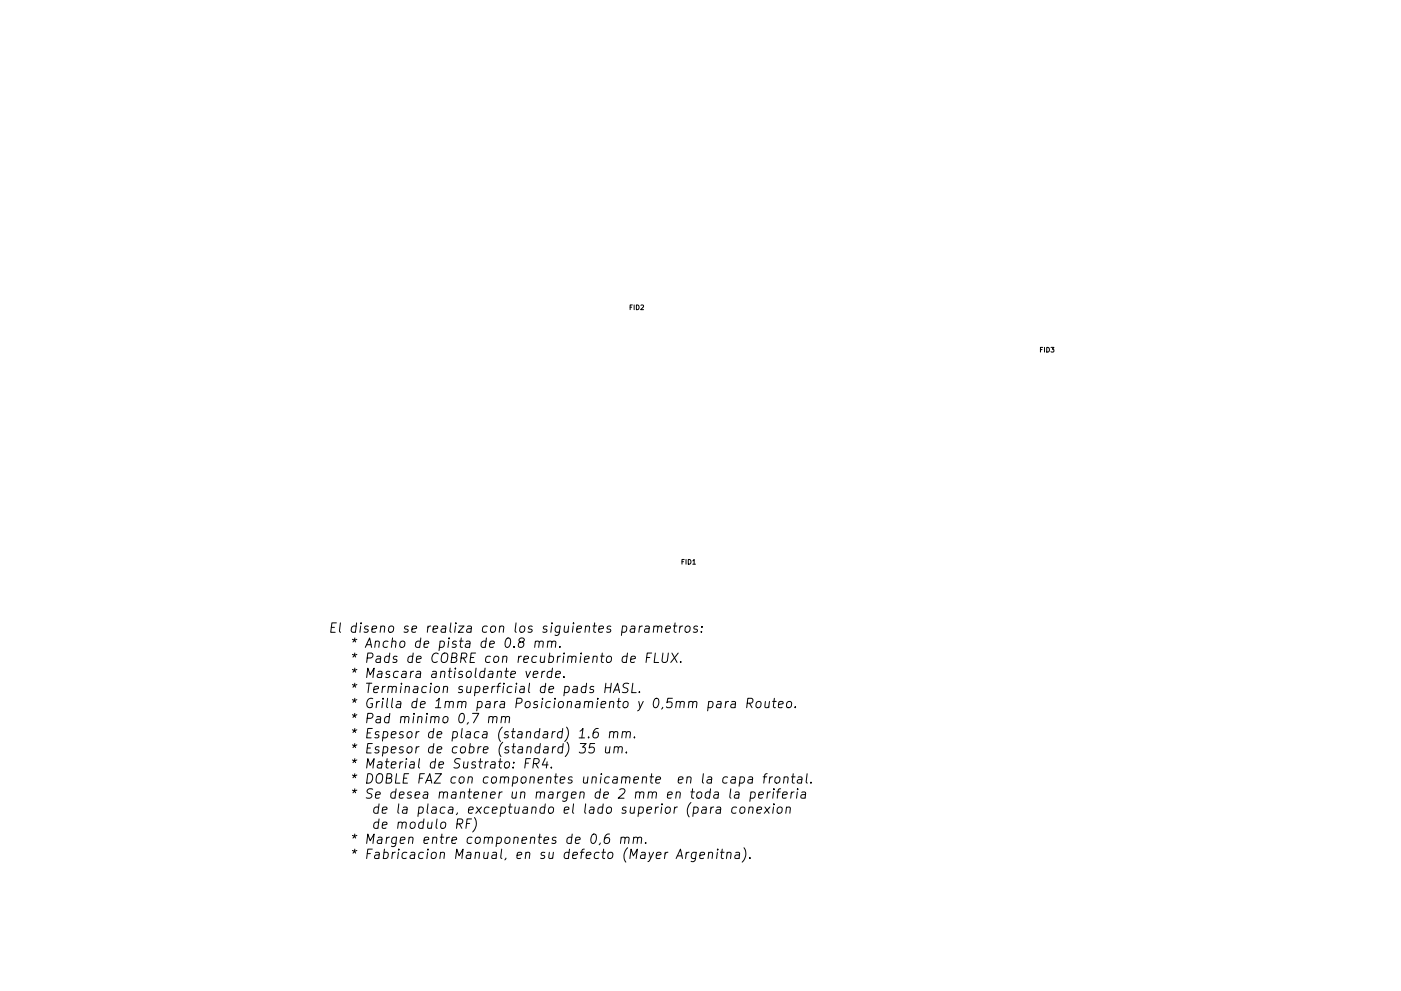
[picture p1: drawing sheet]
<svg xmlns="http://www.w3.org/2000/svg" width="297mm" height="210mm" viewBox="0 0 297 210" stroke-linecap="round" stroke-linejoin="round" font-family="sans-serif">
<defs><g id="words">
<g font-size="2.8">
<text x="69.5" y="134.2">El diseno se realiza con los siguientes parametros:</text>
<text x="71.8" y="137.4">* Ancho de pista de 0.8 mm.</text>
<text x="71.8" y="140.6">* Pads de COBRE con recubrimiento de FLUX.</text>
<text x="71.8" y="143.8">* Mascara antisoldante verde.</text>
<text x="71.8" y="147">* Terminacion superficial de pads HASL.</text>
<text x="71.8" y="150.2">* Grilla de 1mm para Posicionamiento y 0,5mm para Routeo.</text>
<text x="71.8" y="153.4">* Pad minimo 0,7 mm</text>
<text x="71.8" y="156.6">* Espesor de placa (standard) 1.6 mm.</text>
<text x="71.8" y="159.8">* Espesor de cobre (standard) 35 um.</text>
<text x="71.8" y="163">* Material de Sustrato: FR4.</text>
<text x="71.8" y="166.2">* DOBLE FAZ con componentes unicamente en la capa frontal.</text>
<text x="71.8" y="169.4">* Se desea mantener un margen de 2 mm en toda la periferia</text>
<text x="74.1" y="172.6">de la placa, exceptuando el lado superior (para conexion</text>
<text x="71.8" y="179">* Margen entre componentes de 0,6 mm.</text>
<text x="74.1" y="175.8">de modulo RF)</text>
<text x="71.8" y="182.2">* Fabricacion Manual, en su defecto (Mayer Argenitna).</text>
</g>
<g font-size="1.4">
<text x="133.5" y="65.7">FID2</text>
<text x="220.5" y="74.7">FID3</text>
<text x="144.5" y="119.7">FID1</text>
</g>
</g></defs>
<g fill="none" stroke="#000" stroke-width=".21">
<path d="M110.4 136.2l-.3-.2-.1-.3a.64 .64 0 0 1 1.1-.2l.1 .3a.66 .66 0 0 1-.8 .4 .65 .65 0 0 0-.4 1.1 .65 .65 0 0 0 .9-.1 .65 .65 0 0 0 0-.9l-.2-.1M113.5 136.2l.3-.2 .5 .1-.1 1.3M113.5 136l-.1 1.4M114.3 136.3a.5 .5 0 0 1 .8-.2v1.3M116.2 136.2l.3-.2 .4 .1v1.3M116.2 136l-.2 1.4M117 136.3a.5 .5 0 0 1 .8-.2l-.1 1.3M118.7 137.2v.2M133.7 139.9l1-.2v-.4h-.8l-.2 1 .2 .3 .6-.1M137.1 139.5h.7M138.2 138.6h-1l-.2 2M138.6 133l.4-.2 .4 .1v1.3"/>
<path d="M138.7 132.8l-.2 1.4M138.9 138.6l-.2 2h.9M139.5 133.1a.5 .5 0 0 1 .8-.2l-.1 1.3M140.6 138.6l-.2 1.6 .1 .3a.66 .66 0 0 0 1-.3l.2-1.6M141.2 133.5l.9-.2v-.4h-.8l-.2 1 .3 .3 .5-.1M142.5 138.6l1 2M142.8 132.8h.7M143.1 132.2l-.2 1.7 .1 .2 .4 .1M143.8 138.6l-1.6 2M144.2 132.8l-.2 1.4M144.8 132.8l-.4 .1-.3 .3M145.4 133l.1-.1a.5 .5 0 0 1 .8 .3v.6l-.3 .3a.5 .5 0 0 1-.8-.3z"/>
<path d="M147.9 132.9a.49 .49 0 0 0-.8 .3l.2 .3 .5 .1 .1 .2-.4 .4-.5-.1M148.7 134v.2M148.8 132.9v.2M100.2 151.4h1.3l-1.1 2M103.7 152.2l.3-.2 .5 .1-.1 1.3M103.7 152l-.2 1.4M104.5 152.3a.5 .5 0 0 1 .8-.2v1.3M106.4 152.2l.3-.2 .4 .1v1.3M106.4 152l-.2 1.4M107.2 152.3a.5 .5 0 0 1 .8-.2l-.1 1.3M111.5 142.4l.3 1.4 .7-1.4M113.1 143.1l.9-.2v-.4h-.8l-.2 1 .3 .3 .5-.1"/>
<path d="M115 142.4l-.2 1.4M115.5 142.4l-.4 .1-.2 .3M117 142.5a.66 .66 0 0 0-1 .3v.6l.1 .3h.8M117.1 141.8l-.2 2M117.8 143.1l1-.2-.1-.4h-.7l-.2 1 .2 .3 .6-.1M119.6 143.6l-.1 .2M122.8 156.6h1.1M123 155.1l.6-.5-.2 2M123 157.8h1.3l-.8 .7 .6 .2-.1 .9-.4 .2h-.5l-.3-.2M124.8 156.4v.2M126.1 157.8h-1l-.2 .9 .3-.2 .7 .1 .1 .3-.1 .7-.4 .2h-.4l-.3-.2M126.8 154.6a.91 .91 0 0 0-1 .8l-.1 .8 .1 .3a.66 .66 0 0 0 1-.3l.1-.5-.2-.3a.66 .66 0 0 0-1 .3"/>
<path d="M128.3 145.9h1.2M128.5 145l-.3 2M128.5 158.4l-.1 1.3 .5 .1 .3-.2M129.3 155.4l.3-.2 .5 .1-.1 1.3M129.3 155.2l-.1 1.4M129.3 158.4l-.1 1.4M129.6 145l-.2 2M130 147l.9-2 .5 2M130.2 155.5a.5 .5 0 0 1 .7-.2v1.3M130.3 158.6l.3-.2 .4 .1v1.3M130.3 146.4h.9M130.3 158.4l-.2 1.4"/>
<path d="M131.1 158.7a.5 .5 0 0 1 .8-.2l-.1 1.3M132 155.4l.3-.2 .4 .1v1.3M132 155.2l-.2 1.4M132.8 159.6v.2M132.8 155.5a.5 .5 0 0 1 .8-.2l-.1 1.3M133.3 145a.85 .85 0 0 0-1.1 .1v.6l.9 .5-.1 .6a.85 .85 0 0 1-1.1 .1M134.2 145l-.3 2h1M134.5 156.4v.2M135.6 146.8l-.1 .2M144.3 140.4v.2M152.1 148.9h.7v1.3M152.9 149.3l-.7 .1a.4 .4 0 0 0-.3 .3 .4 .4 0 0 0 .2 .5l.7-.1"/>
<path d="M153.9 148.8l-.2 1.4M154.5 148.8l-.4 .1-.2 .3M155.1 148.9h.8l-.1 1.3M155.9 149.3l-.6 .1a.4 .4 0 0 0-.4 .3 .4 .4 0 0 0 .3 .5l.6-.1M158.4 149.2h.8l.3-.2a.51 .51 0 0 0-.2-.8h-.7l-.3 2M158.9 149.2l.6 1M160.5 149l.1-.1a.5 .5 0 0 1 .8 .3l-.1 .6-.2 .3a.5 .5 0 0 1-.8-.3zM162.3 148.8l-.1 1.3 .5 .1 .3-.2M163.1 148.8l-.1 1.4M163.8 148.8h.8M164.2 148.2l-.2 1.7v.2l.4 .1M165.1 149.5l.9-.2v-.4l-.6-.1-.3 .3v1h.7"/>
<path d="M166.9 149l.1-.1a.5 .5 0 0 1 .9 .3l-.1 .6-.2 .3a.5 .5 0 0 1-.9-.3zM168.6 150v.2M96.9 174.8h.8l.3-.2a.51 .51 0 0 0-.2-.8h-.8l-.2 2M97.4 174.8l.5 1M98.9 174.7h.7M100 173.8h-1l-.2 2M100.6 173.5a2.32 2.32 0 0 1-.4 3M108.9 161.7v.2M111.4 161.9h.7M112.5 161h-1l-.2 2M113.1 162h.8l.3-.2a.51 .51 0 0 0-.2-.8h-.8l-.2 2M113.6 162l.5 1"/>
<path d="M115.6 160.9l-.6 1.4h1.2M116 161.6l-.2 1.4M116.9 162.8v.2M125.6 177.1l.5-.1a1.19 1.19 0 0 1-.5 2l-.2-.2a1.69 1.69 0 0 1 .2-1.7zM127.3 178.9l-.3 .3M129.2 177a.91 .91 0 0 0-1 .8l-.1 .8 .1 .3a.66 .66 0 0 0 1-.3l.1-.5-.2-.3a.66 .66 0 0 0-1 .3M131.7 177.8l.3-.2 .5 .1-.1 1.3M131.7 177.6l-.2 1.4M132.5 177.9a.5 .5 0 0 1 .8-.2v1.3M134.4 177.8l.3-.2 .4 .1v1.3M134.4 177.6l-.2 1.4M135.2 177.9a.5 .5 0 0 1 .8-.2l-.1 1.3"/>
<path d="M136.9 178.8v.2M150.8 171.2l-.2 1.4M151.3 171.2l-.4 .1-.2 .3M152 171.3h.7v1.3M152.8 171.7l-.7 .1a.4 .4 0 0 0-.3 .3 .4 .4 0 0 0 .2 .5l.7-.1M154.9 167.4l-.2 1.7 .3 .3M155.9 168.1h.8l-.1 1.3M156.2 171.3a.66 .66 0 0 0-1 .3l-.1 .6 .2 .3h.7M156.7 168.5l-.7 .1a.4 .4 0 0 0-.3 .3 .4 .4 0 0 0 .2 .5l.7-.1M156.9 164.9h.8l.2 .3-.1 .6a.66 .66 0 0 1-1 .3M157 164.8l-.3 2M157 171.4l.1-.1a.5 .5 0 0 1 .9 .3l-.1 .6-.2 .3a.5 .5 0 0 1-.9-.3z"/>
<path d="M157.7 179.9a2.32 2.32 0 0 1-.3 3M158.7 164.9h.8v1.3M158.8 171.4l.3-.2 .5 .1-.1 1.3M158.9 171.2l-.2 1.4M159.2 168.1h.8l.1 .3v.6a.66 .66 0 0 1-1 .3M159.2 168l-.2 2M159.6 165.3l-.7 .1a.4 .4 0 0 0-.4 .3 .4 .4 0 0 0 .3 .5l.7-.1M160.5 171.9l1-.2-.1-.4h-.7l-.3 1 .3 .3 .6-.1M160.9 168.7l.9-.2v-.4l-.6-.1-.3 .3v1h.8M161.8 164.8h.8M162.2 171.2l.9 1.4M162.7 164.2h-.4l-.2 .2-.2 1.8"/>
<path d="M162.8 168l-.2 1.4M163.2 164.8l-.1 1.4M163.2 171.2l-1.2 1.4M163.3 168l-.4 .1-.2 .3M163.8 164.8l-.4 .1-.2 .3M164 168l-.2 1.4M164 171.2l-.2 1.4M164.1 167.4v.1M164.1 170.6v.1M164.5 165l.1-.1a.5 .5 0 0 1 .8 .3l-.1 .6-.2 .3a.5 .5 0 0 1-.8-.3zM164.7 168h.7M164.9 171.4l.1-.1a.5 .5 0 0 1 .9 .3l-.1 .6-.2 .3a.5 .5 0 0 1-.9-.3z"/>
<path d="M165.5 167.4h-.4l-.1 .2-.2 1.8M165.9 168.7l1-.2-.1-.4h-.7l-.2 1 .2 .3 .6-.1M166.3 165l.3-.2 .4 .1v1.3M166.3 164.8l-.2 1.4M166.7 171.4l.3-.2 .5 .1v1.3M166.8 171.2l-.2 1.4M167.8 164.8h.8M167.8 168l-.2 1.4M168.2 164.2l-.2 1.7v.2l.4 .1M168.4 168l-.4 .1-.2 .3M169 168l-.1 1.4M169.1 167.4v.1"/>
<path d="M169.2 164.9h.8l-.1 1.3M170 168.1h.7v1.3M170 165.3l-.6 .1a.4 .4 0 0 0-.4 .3 .4 .4 0 0 0 .3 .5l.6-.1M170.8 168.5l-.7 .1a.4 .4 0 0 0-.3 .3 .4 .4 0 0 0 .2 .5l.7-.1M171.1 164.2l-.2 1.7 .3 .3M172 166l-.1 .2M145.5 180.8l-.1 1.4M146.1 180.8l-.4 .1-.2 .3M147.6 180.9a.66 .66 0 0 0-1 .3l-.1 .6 .2 .3h.8M147.6 180.8l-.2 1.6-.4 .4-.5-.1M148.4 181.5l1-.2-.1-.4-.5-.1-.4 .3v1h.8M150.3 181l.3-.2 .4 .1v1.3"/>
<path d="M150.3 180.8l-.2 1.4M152.1 180.8l-.2 1.4M152.2 180.2v.1M152.8 180.8h.7M153.1 180.2l-.2 1.7 .1 .2 .4 .1M154.2 181l.3-.2 .4 .1v1.3M154.2 180.8l-.2 1.4M156 180.9h.7v1.3M156.8 181.3l-.7 .1a.4 .4 0 0 0-.3 .3 .4 .4 0 0 0 .2 .5l.7-.1M159 182v.2"/>
</g>
<use href="#words"/>
</svg>
